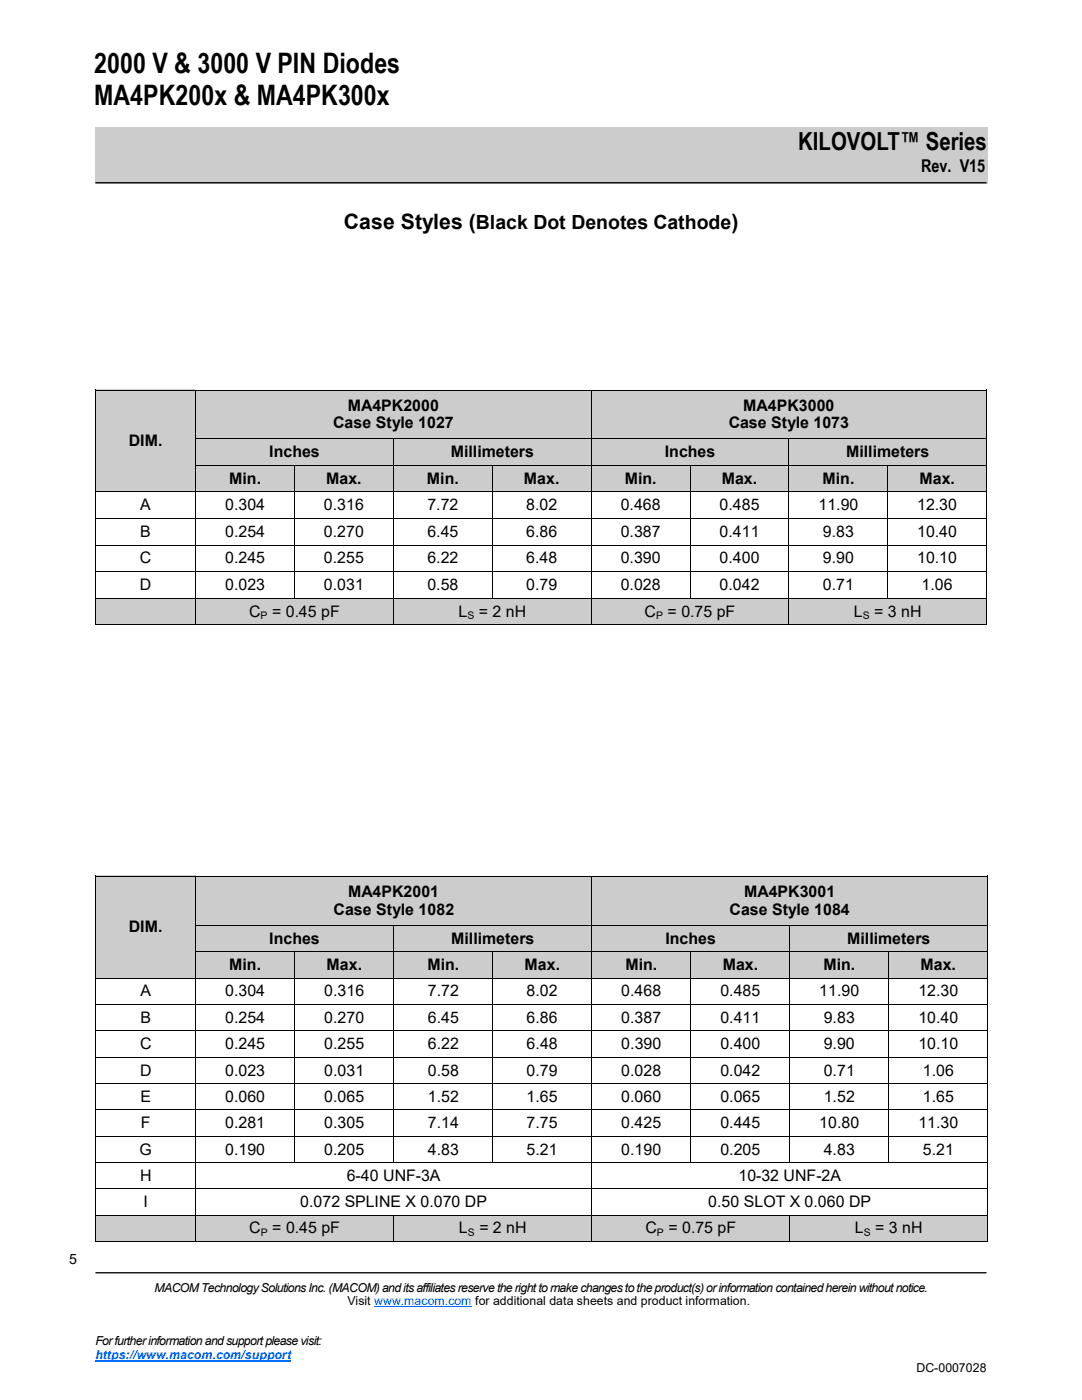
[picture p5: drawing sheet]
<svg xmlns="http://www.w3.org/2000/svg" width="216mm" height="279mm" viewBox="0 0 216 279" stroke-linecap="round" stroke-linejoin="round" font-family="sans-serif">
<defs><g id="words">
<g font-size="5.6">
<text x="18.8" y="14.5">2000 V &amp; 3000 V PIN Diodes</text>
<text x="18.8" y="21">MA4PK200x &amp; MA4PK300x</text>
</g>
<text font-size="5" x="159.3" y="30">KILOVOLT™ Series</text>
<text font-size="4.2" x="68.6" y="45.8">Case Styles (Black Dot Denotes Cathode)</text>
<text font-size="3.5" x="183.8" y="34.4">Rev. V15</text>
<g font-size="3.2">
<text x="69.4" y="82">MA4PK2000</text>
<text x="148.3" y="82">MA4PK3000</text>
<text x="25.7" y="89">DIM.</text>
<text x="66.5" y="85.4">Case Style 1027</text>
<text x="145.4" y="85.4">Case Style 1073</text>
<text x="53.7" y="91.2">Inches</text>
<text x="89.9" y="91.2">Millimeters</text>
<text x="132.7" y="91.2">Inches</text>
<text x="168.8" y="91.2">Millimeters</text>
<text x="28" y="101.8">A</text>
<text x="44.9" y="101.8">0.304</text>
<text x="45.7" y="96.5">Min.</text>
<text x="64.7" y="101.8">0.316</text>
<text x="65.1" y="96.5">Max.</text>
<text x="85.2" y="96.5">Min.</text>
<text x="85.3" y="101.8">7.72</text>
<text x="104.5" y="96.5">Max.</text>
<text x="105" y="101.8">8.02</text>
<text x="123.8" y="101.8">0.468</text>
<text x="124.7" y="96.5">Min.</text>
<text x="143.6" y="101.8">0.485</text>
<text x="144" y="96.5">Max.</text>
<text x="163.3" y="101.8">11.90</text>
<text x="164.1" y="96.5">Min.</text>
<text x="183" y="101.8">12.30</text>
<text x="183.5" y="96.5">Max.</text>
<text x="28" y="107.2">B</text>
<text x="44.9" y="107.2">0.254</text>
<text x="64.7" y="107.2">0.270</text>
<text x="85.3" y="107.2">6.45</text>
<text x="105" y="107.2">6.86</text>
<text x="123.8" y="107.2">0.387</text>
<text x="143.6" y="107.2">0.411</text>
<text x="164.2" y="107.2">9.83</text>
<text x="183" y="107.2">10.40</text>
<text x="27.9" y="112.5">C</text>
<text x="44.9" y="112.5">0.245</text>
<text x="64.7" y="112.5">0.255</text>
<text x="85.3" y="112.5">6.22</text>
<text x="105" y="112.5">6.48</text>
<text x="123.8" y="112.5">0.390</text>
<text x="143.6" y="112.5">0.400</text>
<text x="164.2" y="112.5">9.90</text>
<text x="183" y="112.5">10.10</text>
<text x="27.9" y="117.7">D</text>
<text x="44.9" y="117.7">0.023</text>
<text x="64.7" y="117.7">0.031</text>
<text x="85.3" y="117.7">0.58</text>
<text x="105" y="117.7">0.79</text>
<text x="123.8" y="117.7">0.028</text>
<text x="143.6" y="117.7">0.042</text>
<text x="164.2" y="117.7">0.71</text>
<text x="183.9" y="117.7">1.06</text>
<text x="49.7" y="123">C</text>
<text x="54.3" y="123">= 0.45 pF</text>
<text x="91.5" y="123">L</text>
<text x="95.6" y="123">= 2 nH</text>
<text x="128.6" y="123">C</text>
<text x="133.2" y="123">= 0.75 pF</text>
<text x="170.4" y="123">L</text>
<text x="174.4" y="123">= 3 nH</text>
<text x="69.4" y="179.1">MA4PK2001</text>
<text x="148.5" y="179.1">MA4PK3001</text>
<text x="66.6" y="182.5">Case Style 1082</text>
<text x="145.6" y="182.5">Case Style 1084</text>
<text x="25.7" y="186.1">DIM.</text>
<text x="53.7" y="188.4">Inches</text>
<text x="90" y="188.4">Millimeters</text>
<text x="132.8" y="188.4">Inches</text>
<text x="169" y="188.4">Millimeters</text>
<text x="45.7" y="193.6">Min.</text>
<text x="65.2" y="193.6">Max.</text>
<text x="85.3" y="193.6">Min.</text>
<text x="104.7" y="193.6">Max.</text>
<text x="124.8" y="193.6">Min.</text>
<text x="144.2" y="193.6">Max.</text>
<text x="164.3" y="193.6">Min.</text>
<text x="183.7" y="193.6">Max.</text>
<text x="28" y="198.9">A</text>
<text x="44.9" y="198.9">0.304</text>
<text x="64.7" y="198.9">0.316</text>
<text x="85.4" y="198.9">7.72</text>
<text x="105.1" y="198.9">8.02</text>
<text x="124" y="198.9">0.468</text>
<text x="143.7" y="198.9">0.485</text>
<text x="163.5" y="198.9">11.90</text>
<text x="183.3" y="198.9">12.30</text>
<text x="27.9" y="209.4">C</text>
<text x="28" y="204.1">B</text>
<text x="44.9" y="204.1">0.254</text>
<text x="44.9" y="209.4">0.245</text>
<text x="64.7" y="204.1">0.270</text>
<text x="64.7" y="209.4">0.255</text>
<text x="85.4" y="204.1">6.45</text>
<text x="85.4" y="209.4">6.22</text>
<text x="105.1" y="204.1">6.86</text>
<text x="105.1" y="209.4">6.48</text>
<text x="124" y="204.1">0.387</text>
<text x="124" y="209.4">0.390</text>
<text x="143.7" y="204.1">0.411</text>
<text x="143.7" y="209.4">0.400</text>
<text x="164.4" y="204.1">9.83</text>
<text x="164.4" y="209.4">9.90</text>
<text x="183.3" y="204.1">10.40</text>
<text x="183.3" y="209.4">10.10</text>
<text x="27.9" y="214.7">D</text>
<text x="44.9" y="214.7">0.023</text>
<text x="64.7" y="214.7">0.031</text>
<text x="85.4" y="214.7">0.58</text>
<text x="105.1" y="214.7">0.79</text>
<text x="124" y="214.7">0.028</text>
<text x="143.7" y="214.7">0.042</text>
<text x="164.4" y="214.7">0.71</text>
<text x="184.1" y="214.7">1.06</text>
<text x="28" y="219.9">E</text>
<text x="44.9" y="219.9">0.060</text>
<text x="64.7" y="219.9">0.065</text>
<text x="85.4" y="219.9">1.52</text>
<text x="105.1" y="219.9">1.65</text>
<text x="124" y="219.9">0.060</text>
<text x="143.7" y="219.9">0.065</text>
<text x="164.4" y="219.9">1.52</text>
<text x="184.1" y="219.9">1.65</text>
<text x="28.1" y="225.2">F</text>
<text x="44.9" y="225.2">0.281</text>
<text x="64.7" y="225.2">0.305</text>
<text x="85.4" y="225.2">7.14</text>
<text x="105.1" y="225.2">7.75</text>
<text x="124" y="225.2">0.425</text>
<text x="143.7" y="225.2">0.445</text>
<text x="163.5" y="225.2">10.80</text>
<text x="183.3" y="225.2">11.30</text>
<text x="27.9" y="230.4">G</text>
<text x="44.9" y="230.4">0.190</text>
<text x="64.7" y="230.4">0.205</text>
<text x="85.4" y="230.4">4.83</text>
<text x="105.1" y="230.4">5.21</text>
<text x="124" y="230.4">0.190</text>
<text x="143.7" y="230.4">0.205</text>
<text x="164.4" y="230.4">4.83</text>
<text x="184.1" y="230.4">5.21</text>
<text x="27.9" y="235.7">H</text>
<text x="69.2" y="235.7">6-40 UNF-3A</text>
<text x="147.3" y="235.7">10-32 UNF-2A</text>
<text x="28.6" y="241">I</text>
<text x="59.9" y="241">0.072 SPLINE X 0.070 DP</text>
<text x="141.3" y="241">0.50 SLOT X 0.060 DP</text>
<text x="49.7" y="246.2">C</text>
<text x="54.3" y="246.2">= 0.45 pF</text>
<text x="91.6" y="246.2">L</text>
<text x="95.6" y="246.2">= 2 nH</text>
<text x="128.8" y="246.2">C</text>
<text x="133.4" y="246.2">= 0.75 pF</text>
<text x="170.6" y="246.2">L</text>
<text x="174.7" y="246.2">= 3 nH</text>
</g>
<text font-size="2.8" x="13.8" y="252.2">5</text>
<g font-size="2.5">
<text x="30.8" y="257.8">MACOM Technology Solutions Inc. (MACOM) and its affiliates reserve the right to make changes to the product(s) or information contained herein without notice.</text>
<text x="69.3" y="260.4">Visit www.macom.com for additional data sheets and product information.</text>
<text x="19" y="268.5">For further information and support please visit:</text>
<text x="182.9" y="273.9">DC-0007028</text>
</g>
<text font-size="2.5" fill="#06f" x="19" y="271.2">https://www.macom.com/support</text>
<g font-size="2.1">
<text x="52" y="123.5">P</text>
<text x="93.3" y="123.5">S</text>
<text x="130.9" y="123.5">P</text>
<text x="172.2" y="123.5">S</text>
<text x="52" y="246.6">P</text>
<text x="93.4" y="246.6">S</text>
<text x="131.1" y="246.6">P</text>
<text x="172.4" y="246.6">S</text>
</g>
</g></defs>
<path d="M19 254h177.8" fill="none" stroke="#000" stroke-width=".26"/>
<path d="M74.7 260.7h19.4" fill="none" stroke="#06f" stroke-width=".2"/>
<path d="M19 271.5h39" fill="none" stroke="#06f" stroke-width=".25"/>
<path d="M6.9 248.7h9.5v6.3h-9.5z" fill-rule="evenodd" fill="#fff"/>
<path d="M19 25.3h178.1v11.3h-178.1z" fill-rule="evenodd" fill="#ccc"/>
<path d="M19 36.5h177.8" fill="none" stroke="#000" stroke-width=".26"/>
<g fill="#ccc">
<path d="M39 77.8h78.9v9.8h-78.9z" fill-rule="evenodd"/>
<path d="M117.9 77.8h78.9v9.8h-78.9z" fill-rule="evenodd"/>
<path d="M19 77.8h20v20.4h-20z" fill-rule="evenodd"/>
<path d="M39 87.6h39.5v5.3h-39.5z" fill-rule="evenodd"/>
<path d="M78.5 87.6h39.4v5.3h-39.4z" fill-rule="evenodd"/>
<path d="M117.9 87.6h39.5v5.3h-39.5z" fill-rule="evenodd"/>
<path d="M157.4 87.6h39.4v5.3h-39.4z" fill-rule="evenodd"/>
<path d="M39 92.9h19.8v5.3h-19.8z" fill-rule="evenodd"/>
<path d="M58.8 92.9h19.7v5.3h-19.7z" fill-rule="evenodd"/>
<path d="M78.5 92.9h19.7v5.3h-19.7z" fill-rule="evenodd"/>
<path d="M98.2 92.9h19.7v5.3h-19.7z" fill-rule="evenodd"/>
<path d="M117.9 92.9h19.8v5.3h-19.8z" fill-rule="evenodd"/>
<path d="M137.7 92.9h19.7v5.3h-19.7z" fill-rule="evenodd"/>
<path d="M157.4 92.9h19.7v5.3h-19.7z" fill-rule="evenodd"/>
<path d="M177.1 92.9h19.7v5.3h-19.7z" fill-rule="evenodd"/>
<path d="M19 119.4h20v5.3h-20z" fill-rule="evenodd"/>
<path d="M39 119.4h39.5v5.3h-39.5z" fill-rule="evenodd"/>
<path d="M78.5 119.4h39.4v5.3h-39.4z" fill-rule="evenodd"/>
<path d="M117.9 119.4h39.5v5.3h-39.5z" fill-rule="evenodd"/>
<path d="M157.4 119.4h39.4v5.3h-39.4z" fill-rule="evenodd"/>
</g>
<g fill="none" stroke="#000" stroke-width=".2">
<path d="M19.1 77.9h177.8M19.1 77.8v46.8M39.1 77.9v46.7M118 77.9v46.7M196.8 77.8v46.8M19.1 98.2h177.7M39 87.6h157.8M39 92.9h157.8M58.8 92.9v26.4M78.5 87.6v37M98.2 92.9v26.4M137.7 92.9v26.4"/>
<path d="M157.4 87.6v37M177.1 92.9v26.4M19.1 103.5h177.7M19.1 108.8h177.7M19.1 114.1h177.7M19.1 119.4h177.7M19.1 124.6h177.8"/>
</g>
<g fill="#ccc">
<path d="M39.1 174.8h79v9.9h-79z" fill-rule="evenodd"/>
<path d="M118.1 174.8h79v9.9h-79z" fill-rule="evenodd"/>
<path d="M19.1 174.8h20v20.4h-20z" fill-rule="evenodd"/>
<path d="M39.1 184.7h39.5v5.2h-39.5z" fill-rule="evenodd"/>
<path d="M78.6 184.7h39.5v5.2h-39.5z" fill-rule="evenodd"/>
<path d="M118.1 184.7h39.5v5.2h-39.5z" fill-rule="evenodd"/>
<path d="M157.6 184.7h39.5v5.2h-39.5z" fill-rule="evenodd"/>
<path d="M39.1 189.9h19.7v5.3h-19.7z" fill-rule="evenodd"/>
<path d="M58.8 189.9h19.8v5.3h-19.8z" fill-rule="evenodd"/>
<path d="M78.6 189.9h19.7v5.3h-19.7z" fill-rule="evenodd"/>
<path d="M98.3 189.9h19.8v5.3h-19.8z" fill-rule="evenodd"/>
<path d="M118.1 189.9h19.7v5.3h-19.7z" fill-rule="evenodd"/>
<path d="M137.8 189.9h19.8v5.3h-19.8z" fill-rule="evenodd"/>
<path d="M157.6 189.9h19.8v5.3h-19.8z" fill-rule="evenodd"/>
<path d="M177.4 189.9h19.7v5.3h-19.7z" fill-rule="evenodd"/>
<path d="M19.1 242.5h20v5.3h-20z" fill-rule="evenodd"/>
<path d="M39.1 242.5h39.5v5.3h-39.5z" fill-rule="evenodd"/>
<path d="M78.6 242.5h39.5v5.3h-39.5z" fill-rule="evenodd"/>
<path d="M118.1 242.5h39.5v5.3h-39.5z" fill-rule="evenodd"/>
<path d="M157.6 242.5h39.5v5.3h-39.5z" fill-rule="evenodd"/>
</g>
<g fill="none" stroke="#000" stroke-width=".2">
<path d="M19.1 174.9h178M19.1 174.8v72.9M39.1 174.9v72.8M118.1 174.9v72.8M197.1 174.8v72.9M19.1 195.2h177.9M39 184.7h158M39 189.9h158M58.8 190v41.9M78.6 184.7v47.2M98.4 190v41.9M137.9 190v41.9"/>
<path d="M157.6 184.7v47.2M177.4 190v41.9M19.1 200.5h177.9M19.1 205.7h177.9M19.1 211h177.9M19.1 216.2h177.9M19.1 221.5h177.9M19.1 226.7h177.9M19.1 232h177.9M19.1 237.3h177.9M19.1 247.7h178M19.1 242.5h177.9"/>
<path d="M78.6 242.5v5.2M157.6 242.5v5.2"/>
</g>
<use href="#words"/>
</svg>
